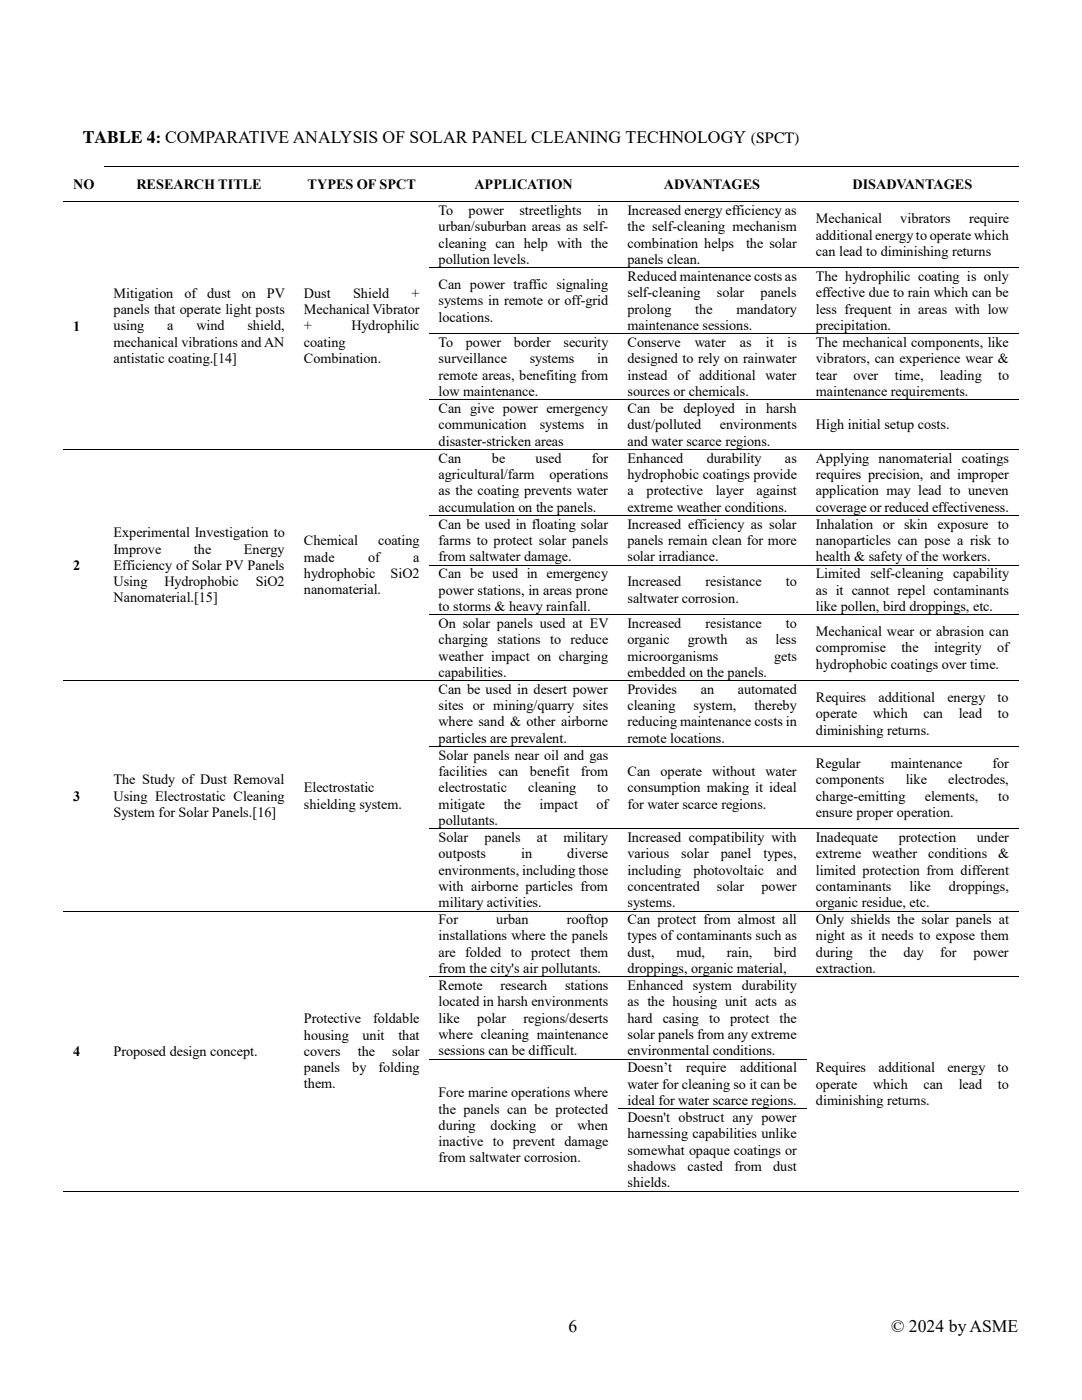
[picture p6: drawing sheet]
<svg xmlns="http://www.w3.org/2000/svg" width="216mm" height="279mm" viewBox="0 0 216 279" stroke-linecap="round" stroke-linejoin="round" font-family="sans-serif">
<defs><g id="words">
<g font-size="3.5">
<text x="16.5" y="28.6">TABLE 4: COMPARATIVE ANALYSIS OF SOLAR PANEL CLEANING TECHNOLOGY (SPCT)</text>
<text x="113.4" y="265.9">6</text>
<text x="177.8" y="265.9">© 2024 by ASME</text>
</g>
<g font-size="2.8">
<text x="14.6" y="37.7">NO</text>
<text x="27.2" y="37.7">RESEARCH TITLE</text>
<text x="61.4" y="37.7">TYPES OF SPCT</text>
<text x="94.7" y="37.7">APPLICATION</text>
<text x="132.5" y="37.7">ADVANTAGES</text>
<text x="170.1" y="37.7">DISADVANTAGES</text>
<text x="87.5" y="43">To</text>
<text x="87.5" y="46.2">urban/suburban areas as self-</text>
<text x="93.5" y="43">power</text>
<text x="103.6" y="43">streetlights</text>
<text x="119.2" y="43">in</text>
<text x="125.2" y="43">Increased energy efficiency as</text>
<text x="125.2" y="46.2">the self-cleaning mechanism</text>
<text x="162.8" y="44.6">Mechanical</text>
<text x="162.8" y="47.8">additional energy to operate which</text>
<text x="179.6" y="44.6">vibrators</text>
<text x="193.4" y="44.6">require</text>
<text x="87.5" y="49.5">cleaning can help with the</text>
<text x="87.5" y="52.7">pollution levels.</text>
<text x="125.2" y="49.5">combination helps</text>
<text x="125.2" y="52.7">panels clean.</text>
<text x="148.9" y="49.5">the solar</text>
<text x="162.8" y="51.1">can lead to diminishing returns</text>
<text x="22.7" y="59.4">Mitigation</text>
<text x="36.8" y="59.4">of dust</text>
<text x="48.2" y="59.4">on</text>
<text x="53.3" y="59.4">PV</text>
<text x="60.6" y="59.4">Dust</text>
<text x="70.5" y="59.4">Shield</text>
<text x="82.1" y="59.4">+</text>
<text x="87.5" y="57.7">Can power traffic signaling</text>
<text x="125.2" y="56.1">Reduced maintenance costs as</text>
<text x="125.2" y="59.4">self-cleaning</text>
<text x="143.1" y="59.4">solar</text>
<text x="151.8" y="59.4">panels</text>
<text x="162.8" y="56.1">The hydrophilic coating is only</text>
<text x="162.8" y="59.4">effective due to rain which can be</text>
<text x="14.6" y="66">1</text>
<text x="22.7" y="62.7">panels that operate light posts</text>
<text x="22.7" y="65.9">using</text>
<text x="33.4" y="65.9">a</text>
<text x="39.2" y="65.9">wind</text>
<text x="49.4" y="65.9">shield,</text>
<text x="60.6" y="62.7">Mechanical Vibrator</text>
<text x="60.6" y="65.9">+</text>
<text x="70.1" y="65.9">Hydrophilic</text>
<text x="87.5" y="61">systems in remote or off-grid</text>
<text x="87.5" y="64.2">locations.</text>
<text x="125.2" y="62.6">prolong</text>
<text x="125.2" y="65.8">maintenance sessions.</text>
<text x="138.7" y="62.6">the</text>
<text x="147" y="62.6">mandatory</text>
<text x="162.8" y="62.6">less frequent in areas with low</text>
<text x="162.8" y="65.8">precipitation.</text>
<text x="22.7" y="69.2">mechanical vibrations and AN</text>
<text x="60.6" y="69.2">coating</text>
<text x="87.5" y="69.3">To</text>
<text x="92.9" y="69.3">power</text>
<text x="102.5" y="69.3">border</text>
<text x="112.4" y="69.3">security</text>
<text x="125.2" y="69.3">Conserve</text>
<text x="138.6" y="69.3">water</text>
<text x="147.6" y="69.3">as</text>
<text x="152.8" y="69.3">it</text>
<text x="157.1" y="69.3">is</text>
<text x="162.8" y="69.3">The mechanical components, like</text>
<text x="22.7" y="72.4">antistatic coating.[14]</text>
<text x="60.6" y="72.4">Combination.</text>
<text x="87.5" y="72.5">surveillance</text>
<text x="87.5" y="75.8">remote areas, benefiting from</text>
<text x="105.7" y="72.5">systems</text>
<text x="119.2" y="72.5">in</text>
<text x="125.2" y="72.5">designed to rely on rainwater</text>
<text x="125.2" y="75.8">instead of additional water</text>
<text x="162.8" y="72.5">vibrators, can experience wear &amp;</text>
<text x="162.8" y="75.8">tear</text>
<text x="170.3" y="75.8">over</text>
<text x="178.5" y="75.8">time,</text>
<text x="187.6" y="75.8">leading</text>
<text x="199.1" y="75.8">to</text>
<text x="87.5" y="79">low maintenance.</text>
<text x="87.5" y="82.4">Can give power emergency</text>
<text x="125.2" y="79">sources or chemicals.</text>
<text x="125.2" y="82.4">Can</text>
<text x="131.8" y="82.4">be deployed</text>
<text x="148.7" y="82.4">in harsh</text>
<text x="162.8" y="79">maintenance requirements.</text>
<text x="87.5" y="85.7">communication</text>
<text x="87.5" y="88.9">disaster-stricken areas</text>
<text x="107.7" y="85.7">systems</text>
<text x="119.2" y="85.7">in</text>
<text x="125.2" y="85.7">dust/polluted</text>
<text x="125.2" y="88.9">and water scarce regions.</text>
<text x="143.6" y="85.7">environments</text>
<text x="162.8" y="85.7">High initial setup costs.</text>
<text x="87.5" y="92.3">Can</text>
<text x="87.5" y="95.6">agricultural/farm</text>
<text x="98.1" y="92.3">be</text>
<text x="106.9" y="92.3">used</text>
<text x="109.6" y="95.6">operations</text>
<text x="118.1" y="92.3">for</text>
<text x="125.2" y="92.3">Enhanced</text>
<text x="125.2" y="95.6">hydrophobic coatings provide</text>
<text x="141" y="92.3">durability</text>
<text x="156.6" y="92.3">as</text>
<text x="162.8" y="92.3">Applying nanomaterial coatings</text>
<text x="162.8" y="95.6">requires precision, and improper</text>
<text x="87.5" y="98.8">as the coating prevents water</text>
<text x="125.2" y="98.8">a</text>
<text x="129" y="98.8">protective</text>
<text x="142.8" y="98.8">layer</text>
<text x="151" y="98.8">against</text>
<text x="162.8" y="98.8">application may lead to uneven</text>
<text x="22.7" y="107.2">Experimental Investigation to</text>
<text x="87.5" y="102.1">accumulation on the panels.</text>
<text x="87.5" y="105.5">Can be used in floating solar</text>
<text x="125.2" y="102.1">extreme weather conditions.</text>
<text x="125.2" y="105.5">Increased efficiency as solar</text>
<text x="162.8" y="102.1">coverage or reduced effectiveness.</text>
<text x="162.8" y="105.5">Inhalation or skin exposure to</text>
<text x="14.6" y="113.8">2</text>
<text x="22.7" y="110.5">Improve</text>
<text x="22.7" y="113.7">Efficiency of Solar PV Panels</text>
<text x="38.7" y="110.5">the</text>
<text x="48.7" y="110.5">Energy</text>
<text x="60.6" y="108.9">Chemical</text>
<text x="60.6" y="112.1">made</text>
<text x="73.4" y="112.1">of</text>
<text x="75.4" y="108.9">coating</text>
<text x="82.5" y="112.1">a</text>
<text x="87.5" y="108.8">farms to protect solar panels</text>
<text x="87.5" y="112">from saltwater damage.</text>
<text x="125.2" y="108.8">panels remain clean for more</text>
<text x="125.2" y="112">solar irradiance.</text>
<text x="162.8" y="108.8">nanoparticles can pose a risk to</text>
<text x="162.8" y="112">health &amp; safety of the workers.</text>
<text x="22.7" y="116.9">Using</text>
<text x="32.8" y="116.9">Hydrophobic</text>
<text x="51" y="116.9">SiO2</text>
<text x="60.6" y="115.3">hydrophobic</text>
<text x="60.6" y="118.6">nanomaterial.</text>
<text x="77.9" y="115.3">SiO2</text>
<text x="87.5" y="115.4">Can be used in emergency</text>
<text x="87.5" y="118.7">power stations, in areas prone</text>
<text x="125.2" y="117">Increased</text>
<text x="140.8" y="117">resistance</text>
<text x="156.8" y="117">to</text>
<text x="162.8" y="115.4">Limited self-cleaning capability</text>
<text x="162.8" y="118.7">as it cannot repel contaminants</text>
<text x="22.7" y="120.2">Nanomaterial.[15]</text>
<text x="87.5" y="121.9">to storms &amp; heavy rainfall.</text>
<text x="87.5" y="125.3">On solar panels used at EV</text>
<text x="125.2" y="120.3">saltwater corrosion.</text>
<text x="125.2" y="125.3">Increased</text>
<text x="140.8" y="125.3">resistance</text>
<text x="156.8" y="125.3">to</text>
<text x="162.8" y="121.9">like pollen, bird droppings, etc.</text>
<text x="87.5" y="128.6">charging stations to reduce</text>
<text x="87.5" y="131.8">weather impact on charging</text>
<text x="125.2" y="128.6">organic</text>
<text x="125.2" y="131.8">microorganisms</text>
<text x="137.3" y="128.6">growth</text>
<text x="148.8" y="128.6">as</text>
<text x="154.5" y="131.8">gets</text>
<text x="154.8" y="128.6">less</text>
<text x="162.8" y="127">Mechanical wear or abrasion can</text>
<text x="162.8" y="130.2">compromise</text>
<text x="179.9" y="130.2">the</text>
<text x="186.4" y="130.2">integrity</text>
<text x="198.9" y="130.2">of</text>
<text x="87.5" y="135.1">capabilities.</text>
<text x="125.2" y="135.1">embedded on the panels.</text>
<text x="162.8" y="133.5">hydrophobic coatings over time.</text>
<text x="87.5" y="138.5">Can be used in desert power</text>
<text x="87.5" y="141.7">sites or mining/quarry sites</text>
<text x="125.2" y="138.5">Provides</text>
<text x="125.2" y="141.7">cleaning</text>
<text x="138.4" y="141.7">system,</text>
<text x="139.8" y="138.5">an</text>
<text x="147.2" y="138.5">automated</text>
<text x="150.6" y="141.7">thereby</text>
<text x="162.8" y="140.1">Requires</text>
<text x="162.8" y="143.4">operate</text>
<text x="174.2" y="143.4">which</text>
<text x="175.3" y="140.1">additional</text>
<text x="184.2" y="143.4">can</text>
<text x="189" y="140.1">energy</text>
<text x="191.3" y="143.4">lead</text>
<text x="199.1" y="140.1">to</text>
<text x="199.1" y="143.4">to</text>
<text x="87.5" y="145">where sand &amp; other airborne</text>
<text x="87.5" y="148.2">particles are prevalent.</text>
<text x="125.2" y="145">reducing maintenance costs in</text>
<text x="125.2" y="148.2">remote locations.</text>
<text x="162.8" y="146.6">diminishing returns.</text>
<text x="87.5" y="151.7">Solar panels near oil and gas</text>
<text x="87.5" y="154.9">facilities</text>
<text x="99.5" y="154.9">can</text>
<text x="105.7" y="154.9">benefit</text>
<text x="115.9" y="154.9">from</text>
<text x="125.2" y="154.9">Can</text>
<text x="131.8" y="154.9">operate</text>
<text x="142.1" y="154.9">without</text>
<text x="152.7" y="154.9">water</text>
<text x="162.8" y="153.3">Regular</text>
<text x="177.8" y="153.3">maintenance</text>
<text x="198" y="153.3">for</text>
<text x="14.6" y="159.8">3</text>
<text x="22.7" y="156.5">The Study of Dust Removal</text>
<text x="22.7" y="159.8">Using Electrostatic Cleaning</text>
<text x="60.6" y="158.1">Electrostatic</text>
<text x="60.6" y="161.4">shielding system.</text>
<text x="87.5" y="158.1">electrostatic</text>
<text x="87.5" y="161.4">mitigate</text>
<text x="100.5" y="161.4">the</text>
<text x="105.4" y="158.1">cleaning</text>
<text x="107.7" y="161.4">impact</text>
<text x="119" y="161.4">of</text>
<text x="119.2" y="158.1">to</text>
<text x="125.2" y="158.1">consumption making it ideal</text>
<text x="125.2" y="161.4">for water scarce regions.</text>
<text x="162.8" y="156.5">components</text>
<text x="162.8" y="159.8">charge-emitting</text>
<text x="180.7" y="156.5">like</text>
<text x="184.6" y="159.8">elements,</text>
<text x="189.2" y="156.5">electrodes,</text>
<text x="199.2" y="159.8">to</text>
<text x="22.7" y="163">System for Solar Panels.[16]</text>
<text x="87.5" y="164.6">pollutants.</text>
<text x="162.8" y="163">ensure proper operation.</text>
<text x="87.5" y="168">Solar</text>
<text x="87.5" y="171.3">outposts</text>
<text x="96.7" y="168">panels</text>
<text x="104" y="171.3">in</text>
<text x="107.1" y="168">at</text>
<text x="112.4" y="168">military</text>
<text x="113.2" y="171.3">diverse</text>
<text x="125.2" y="168">Increased compatibility with</text>
<text x="125.2" y="171.3">various</text>
<text x="135.9" y="171.3">solar</text>
<text x="143.8" y="171.3">panel</text>
<text x="152.3" y="171.3">types,</text>
<text x="162.8" y="168">Inadequate</text>
<text x="162.8" y="171.3">extreme</text>
<text x="174.1" y="171.3">weather</text>
<text x="179.3" y="168">protection</text>
<text x="185.2" y="171.3">conditions</text>
<text x="194.9" y="168">under</text>
<text x="199.1" y="171.3">&amp;</text>
<text x="87.5" y="174.6">environments, including those</text>
<text x="87.5" y="177.8">with airborne particles from</text>
<text x="125.2" y="174.6">including</text>
<text x="125.2" y="177.8">concentrated</text>
<text x="138.4" y="174.6">photovoltaic</text>
<text x="143.1" y="177.8">solar</text>
<text x="151.9" y="177.8">power</text>
<text x="154.9" y="174.6">and</text>
<text x="162.8" y="174.6">limited protection from different</text>
<text x="162.8" y="177.8">contaminants</text>
<text x="181.5" y="177.8">like</text>
<text x="189.3" y="177.8">droppings,</text>
<text x="87.5" y="181">military activities.</text>
<text x="87.5" y="184.5">For</text>
<text x="99" y="184.5">urban</text>
<text x="113.1" y="184.5">rooftop</text>
<text x="125.2" y="181">systems.</text>
<text x="125.2" y="184.5">Can protect from almost all</text>
<text x="162.8" y="181">organic residue, etc.</text>
<text x="162.8" y="184.5">Only shields the solar panels at</text>
<text x="87.5" y="187.7">installations where the panels</text>
<text x="87.5" y="190.9">are folded to protect them</text>
<text x="125.2" y="187.7">types of contaminants such as</text>
<text x="125.2" y="190.9">dust,</text>
<text x="135" y="190.9">mud,</text>
<text x="145" y="190.9">rain,</text>
<text x="154.4" y="190.9">bird</text>
<text x="162.8" y="187.7">night as it needs to expose them</text>
<text x="162.8" y="190.9">during</text>
<text x="173.5" y="190.9">the</text>
<text x="180.3" y="190.9">day</text>
<text x="187.6" y="190.9">for</text>
<text x="194.2" y="190.9">power</text>
<text x="87.5" y="194.2">from the city's air pollutants.</text>
<text x="87.5" y="197.6">Remote</text>
<text x="99.8" y="197.6">research</text>
<text x="112.8" y="197.6">stations</text>
<text x="125.2" y="194.2">droppings, organic material,</text>
<text x="125.2" y="197.6">Enhanced system durability</text>
<text x="162.8" y="194.2">extraction.</text>
<text x="87.5" y="200.9">located in harsh environments</text>
<text x="125.2" y="200.9">as the housing unit acts as</text>
<text x="60.6" y="204.2">Protective</text>
<text x="60.6" y="207.5">housing</text>
<text x="72.3" y="207.5">unit</text>
<text x="74.5" y="204.2">foldable</text>
<text x="79.5" y="207.5">that</text>
<text x="87.5" y="204.1">like</text>
<text x="87.5" y="207.4">where cleaning maintenance</text>
<text x="95.2" y="204.1">polar</text>
<text x="104.5" y="204.1">regions/deserts</text>
<text x="125.2" y="204.1">hard</text>
<text x="125.2" y="207.4">solar panels from any extreme</text>
<text x="132.3" y="204.1">casing</text>
<text x="141.5" y="204.1">to protect</text>
<text x="155.5" y="204.1">the</text>
<text x="14.6" y="210.7">4</text>
<text x="22.7" y="210.7">Proposed design concept.</text>
<text x="60.6" y="210.7">covers</text>
<text x="60.6" y="213.9">panels</text>
<text x="70.3" y="213.9">by</text>
<text x="71.4" y="210.7">the</text>
<text x="75.5" y="213.9">folding</text>
<text x="78.3" y="210.7">solar</text>
<text x="87.5" y="210.6">sessions can be difficult.</text>
<text x="125.2" y="210.6">environmental conditions.</text>
<text x="125.2" y="214">Doesn’t</text>
<text x="136.9" y="214">require</text>
<text x="147.7" y="214">additional</text>
<text x="162.8" y="214">Requires</text>
<text x="175.3" y="214">additional</text>
<text x="189" y="214">energy</text>
<text x="199.1" y="214">to</text>
<text x="60.6" y="217.2">them.</text>
<text x="87.5" y="219">Fore marine operations where</text>
<text x="125.2" y="217.3">water for cleaning so it can be</text>
<text x="125.2" y="220.5">ideal for water scarce regions.</text>
<text x="162.8" y="217.3">operate</text>
<text x="162.8" y="220.5">diminishing returns.</text>
<text x="174.2" y="217.3">which</text>
<text x="184.2" y="217.3">can</text>
<text x="191.3" y="217.3">lead</text>
<text x="199.1" y="217.3">to</text>
<text x="87.5" y="222.2">the panels can be protected</text>
<text x="87.5" y="225.5">during</text>
<text x="97.9" y="225.5">docking</text>
<text x="109.9" y="225.5">or</text>
<text x="115.3" y="225.5">when</text>
<text x="125.2" y="223.9">Doesn't obstruct any power</text>
<text x="125.2" y="227.2">harnessing capabilities unlike</text>
<text x="87.5" y="228.7">inactive to prevent damage</text>
<text x="87.5" y="232">from saltwater corrosion.</text>
<text x="125.2" y="230.5">somewhat opaque coatings or</text>
<text x="125.2" y="233.7">shadows</text>
<text x="137.2" y="233.7">casted</text>
<text x="146.6" y="233.7">from</text>
<text x="154.3" y="233.7">dust</text>
<text x="125.2" y="236.9">shields.</text>
</g>
</g></defs>
<g fill="none" stroke="#000" stroke-width=".2">
<path d="M20.7 33.2h38M58.9 33.2h26.7M85.8 33.2h37.5M123.5 33.2h37.4M161.1 33.2h42.1M12.7 40.3h8M20.9 40.3h37.8M58.9 40.3h26.7M85.6 53.5h37.7M85.8 40.3h37.5M123.5 40.3h37.4M123.5 53.5h37.4"/>
<path d="M161.1 40.3h42.1M161.1 53.5h42.1M85.6 66.6h37.7M85.6 79.8h37.7M123.5 66.6h37.4M123.5 79.8h37.4M161.1 66.6h42.1M161.1 79.8h42.1M12.7 89.7h8M20.9 89.7h37.8M58.9 89.7h26.7M85.8 89.7h37.5"/>
<path d="M123.5 89.7h37.4M161.1 89.7h42.1M85.6 102.9h37.7M85.6 112.8h37.7M123.5 102.9h37.4M123.5 112.8h37.4M161.1 102.9h42.1M161.1 112.8h42.1M12.7 135.9h8M20.9 135.9h37.8M58.9 135.9h26.7M85.6 122.7h37.7"/>
<path d="M85.8 135.9h37.5M123.5 122.7h37.4M123.5 135.9h37.4M161.1 122.7h42.1M161.1 135.9h42.1M85.6 149h37.7M123.5 149h37.4M161.1 149h42.1M85.6 165.4h37.7M123.5 165.4h37.4M161.1 165.4h42.1M12.7 181.8h8"/>
<path d="M20.9 181.8h37.8M58.9 181.8h26.7M85.6 195h37.7M85.8 181.8h37.5M123.5 181.8h37.4M123.5 195h37.4M161.1 181.8h42.1M161.1 195h42.1M85.6 211.4h37.7M123.5 211.4h37.4M12.7 237.7h8M20.9 237.7h37.8"/>
<path d="M58.9 237.7h26.7M85.8 237.7h37.5M123.3 221.3h37.6M123.5 237.7h37.4M161.1 237.7h42.1"/>
</g>
<g fill="#000">
<path d="M58.7 33.1h.2v.2h-.2z" fill-rule="evenodd"/>
<path d="M85.6 33.1h.2v.2h-.2z" fill-rule="evenodd"/>
<path d="M123.3 33.1h.2v.2h-.2z" fill-rule="evenodd"/>
<path d="M160.9 33.1h.2v.2h-.2z" fill-rule="evenodd"/>
<path d="M20.7 40.2h.2v.2h-.2z" fill-rule="evenodd"/>
<path d="M58.7 40.2h.2v.2h-.2z" fill-rule="evenodd"/>
<path d="M85.6 40.2h.2v.2h-.2z" fill-rule="evenodd"/>
<path d="M123.3 40.2h.2v.2h-.2z" fill-rule="evenodd"/>
<path d="M123.3 53.4h.2v.2h-.2z" fill-rule="evenodd"/>
<path d="M160.9 40.2h.2v.2h-.2z" fill-rule="evenodd"/>
<path d="M160.9 53.4h.2v.2h-.2z" fill-rule="evenodd"/>
<path d="M123.3 66.6h.2v.1h-.2z" fill-rule="evenodd"/>
<path d="M123.3 79.7h.2v.2h-.2z" fill-rule="evenodd"/>
<path d="M160.9 66.6h.2v.1h-.2z" fill-rule="evenodd"/>
<path d="M160.9 79.7h.2v.2h-.2z" fill-rule="evenodd"/>
<path d="M20.7 89.6h.2v.2h-.2z" fill-rule="evenodd"/>
<path d="M58.7 89.6h.2v.2h-.2z" fill-rule="evenodd"/>
<path d="M85.6 89.6h.2v.2h-.2z" fill-rule="evenodd"/>
<path d="M123.3 89.6h.2v.2h-.2z" fill-rule="evenodd"/>
<path d="M160.9 89.6h.2v.2h-.2z" fill-rule="evenodd"/>
<path d="M123.3 102.8h.2v.2h-.2z" fill-rule="evenodd"/>
<path d="M123.3 112.7h.2v.2h-.2z" fill-rule="evenodd"/>
<path d="M160.9 102.8h.2v.2h-.2z" fill-rule="evenodd"/>
<path d="M160.9 112.7h.2v.2h-.2z" fill-rule="evenodd"/>
<path d="M20.7 135.8h.2v.1h-.2z" fill-rule="evenodd"/>
<path d="M58.7 135.8h.2v.1h-.2z" fill-rule="evenodd"/>
<path d="M85.6 135.8h.2v.1h-.2z" fill-rule="evenodd"/>
<path d="M123.3 122.6h.2v.2h-.2z" fill-rule="evenodd"/>
<path d="M123.3 135.8h.2v.1h-.2z" fill-rule="evenodd"/>
<path d="M160.9 122.6h.2v.2h-.2z" fill-rule="evenodd"/>
<path d="M160.9 135.8h.2v.1h-.2z" fill-rule="evenodd"/>
<path d="M123.3 149h.2v.1h-.2z" fill-rule="evenodd"/>
<path d="M160.9 149h.2v.1h-.2z" fill-rule="evenodd"/>
<path d="M123.3 165.3h.2v.2h-.2z" fill-rule="evenodd"/>
<path d="M160.9 165.3h.2v.2h-.2z" fill-rule="evenodd"/>
<path d="M20.7 181.8h.2v.1h-.2z" fill-rule="evenodd"/>
<path d="M58.7 181.8h.2v.1h-.2z" fill-rule="evenodd"/>
<path d="M85.6 181.8h.2v.1h-.2z" fill-rule="evenodd"/>
<path d="M123.3 181.8h.2v.1h-.2z" fill-rule="evenodd"/>
<path d="M123.3 194.9h.2v.2h-.2z" fill-rule="evenodd"/>
<path d="M160.9 181.8h.2v.1h-.2z" fill-rule="evenodd"/>
<path d="M160.9 194.9h.2v.2h-.2z" fill-rule="evenodd"/>
<path d="M123.3 211.3h.2v.2h-.2z" fill-rule="evenodd"/>
<path d="M20.7 237.7h.2v.1h-.2z" fill-rule="evenodd"/>
<path d="M58.7 237.7h.2v.1h-.2z" fill-rule="evenodd"/>
<path d="M85.6 237.7h.2v.1h-.2z" fill-rule="evenodd"/>
<path d="M123.3 237.7h.2v.1h-.2z" fill-rule="evenodd"/>
<path d="M160.9 237.7h.2v.1h-.2z" fill-rule="evenodd"/>
</g>
<use href="#words"/>
</svg>
